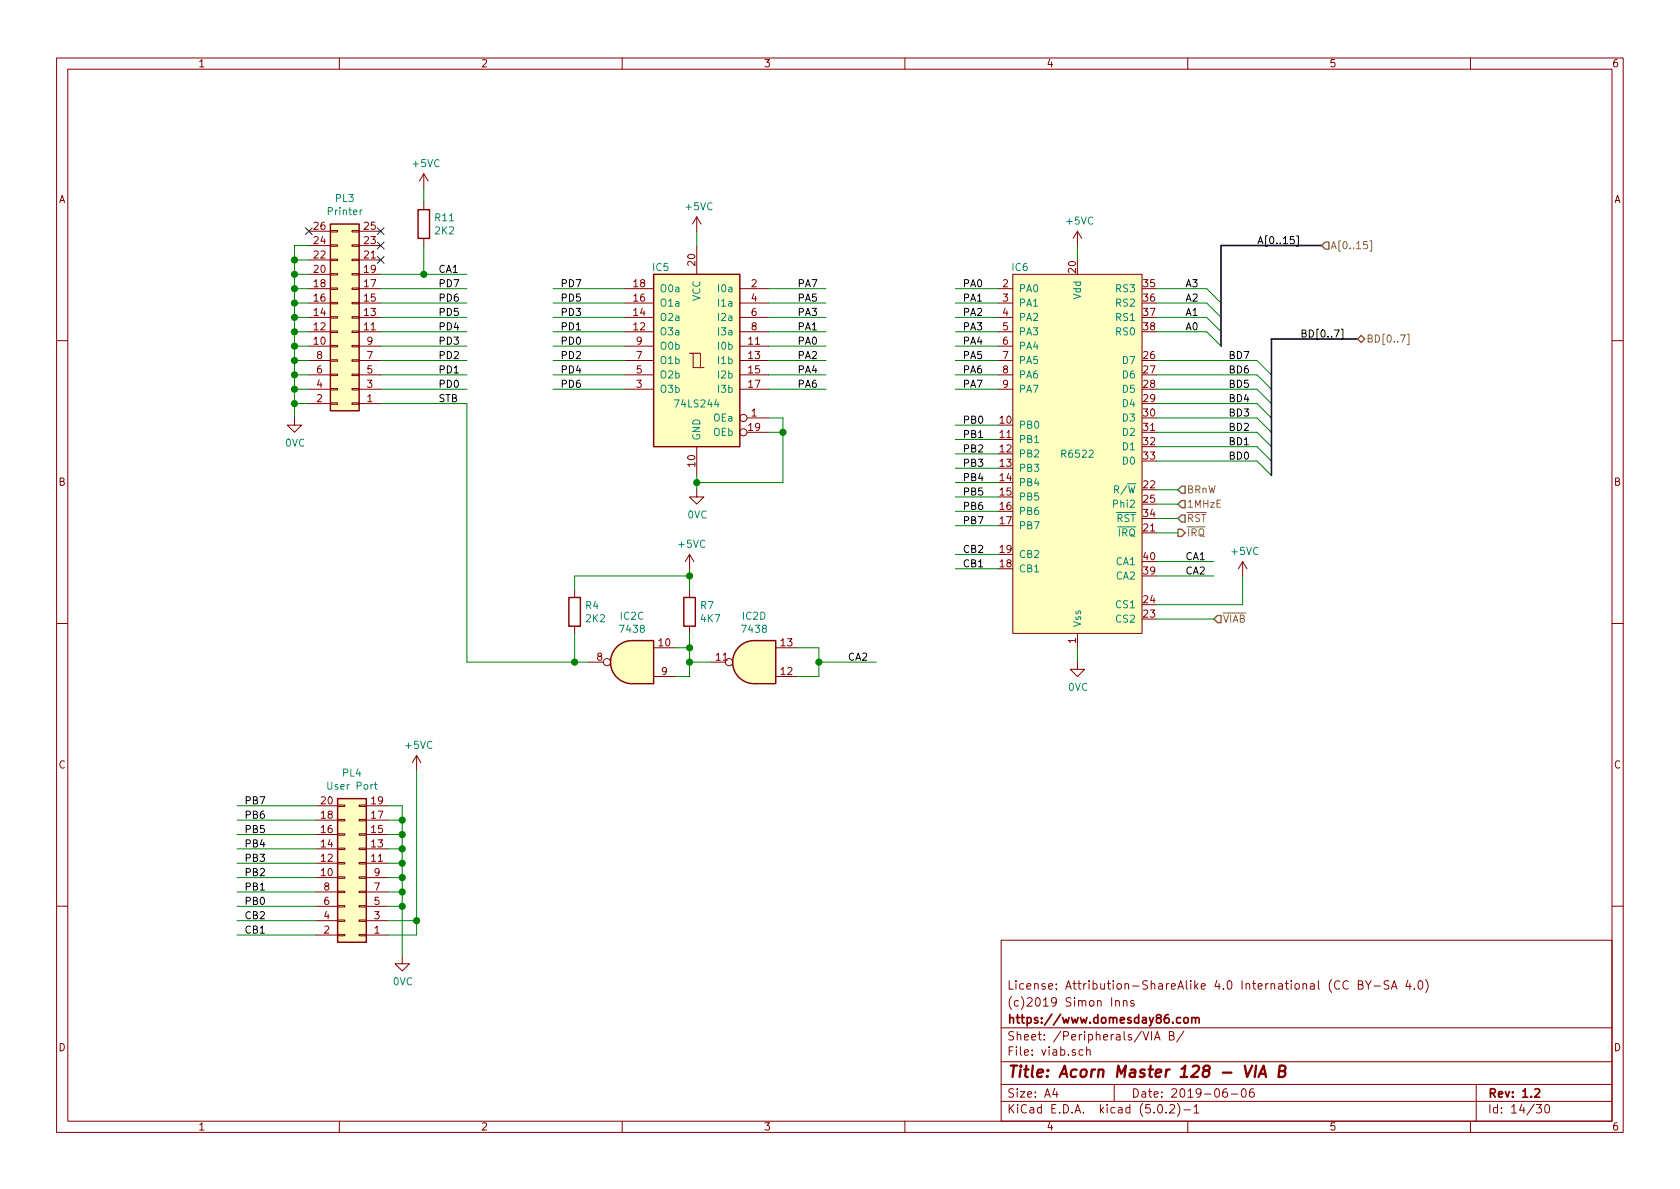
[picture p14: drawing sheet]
<svg xmlns="http://www.w3.org/2000/svg" width="297mm" height="210mm" viewBox="0 0 297 210" stroke-linecap="round" stroke-linejoin="round" font-family="sans-serif">
<defs><g id="words">
<text font-size="2.8" fill="#840000" x="178" y="190.5">Title: Acorn Master 128 - VIA B</text>
<g font-size="2.1" fill="#840000">
<text x="178" y="178">(c)2019 Simon Inns</text>
<text x="178" y="175">License: Attribution-ShareAlike 4.0 International (CC BY-SA 4.0)</text>
<text x="178" y="184">Sheet: /Peripherals/VIA B/</text>
<text x="178" y="181">https://www.domesday86.com</text>
<text x="178" y="186.7">File: viab.sch</text>
<text x="178" y="196.9">KiCad E.D.A. kicad (5.0.2)-1</text>
<text x="178" y="194.1">Size: A4</text>
<text x="200" y="194.1">Date: 2019-06-06</text>
<text x="263" y="194.1">Rev: 1.2</text>
<text x="263" y="196.9">Id: 14/30</text>
</g>
<g font-size="1.8" fill="#840000">
<text x="35" y="11.9">1</text>
<text x="85" y="11.9">2</text>
<text x="135" y="11.9">3</text>
<text x="185" y="11.9">4</text>
<text x="235" y="11.9">5</text>
<text x="285" y="11.9">6</text>
<text x="10.4" y="35.9">A</text>
<text x="285.4" y="35.9">A</text>
<text x="55.5" y="40.6">26</text>
<text x="64.4" y="40.6">25</text>
<text x="55.5" y="45.7">22</text>
<text x="55.5" y="43.2">24</text>
<text x="64.4" y="45.7">21</text>
<text x="64.4" y="43.2">23</text>
<text x="122.9" y="46.9" transform="rotate(-90 122.9 46.9)">20</text>
<text x="55.5" y="53.3">16</text>
<text x="55.5" y="50.8">18</text>
<text x="55.5" y="48.3">20</text>
<text x="64.4" y="53.3">15</text>
<text x="64.4" y="50.8">17</text>
<text x="64.4" y="48.3">19</text>
<text x="112.1" y="53.3">16</text>
<text x="112.1" y="50.8">18</text>
<text x="132.9" y="50.8">2</text>
<text x="132.9" y="53.3">4</text>
<text x="177.3" y="50.8">2</text>
<text x="177.3" y="53.3">3</text>
<text x="190.2" y="48.2" transform="rotate(-90 190.2 48.2)">20</text>
<text x="202.2" y="50.8">35</text>
<text x="202.2" y="53.3">36</text>
<text x="55.5" y="58.4">12</text>
<text x="55.5" y="55.9">14</text>
<text x="64.4" y="58.4">11</text>
<text x="64.4" y="55.9">13</text>
<text x="112.1" y="58.4">12</text>
<text x="112.1" y="55.9">14</text>
<text x="132.9" y="55.9">6</text>
<text x="132.9" y="58.4">8</text>
<text x="177.3" y="55.9">4</text>
<text x="177.3" y="58.4">5</text>
<text x="202.2" y="55.9">37</text>
<text x="202.2" y="58.4">38</text>
<text x="55.5" y="61">10</text>
<text x="56" y="63.5">8</text>
<text x="64.9" y="63.5">7</text>
<text x="64.9" y="61">9</text>
<text x="112.5" y="63.5">7</text>
<text x="112.5" y="61">9</text>
<text x="132.4" y="61">11</text>
<text x="132.4" y="63.5">13</text>
<text x="177.3" y="61">6</text>
<text x="177.3" y="63.5">7</text>
<text x="202.2" y="63.5">26</text>
<text x="56" y="71.1">2</text>
<text x="56" y="68.6">4</text>
<text x="56" y="66">6</text>
<text x="64.9" y="71.1">1</text>
<text x="64.9" y="68.6">3</text>
<text x="64.9" y="66">5</text>
<text x="112.5" y="68.6">3</text>
<text x="112.5" y="66">5</text>
<text x="132.4" y="66">15</text>
<text x="132.4" y="68.6">17</text>
<text x="177.3" y="66">8</text>
<text x="177.3" y="68.6">9</text>
<text x="202.2" y="66">27</text>
<text x="202.2" y="68.6">28</text>
<text x="202.2" y="71.1">29</text>
<text x="132.4" y="76.2">19</text>
<text x="132.9" y="73.7">1</text>
<text x="176.8" y="74.9">10</text>
<text x="176.8" y="77.5">11</text>
<text x="202.2" y="73.7">30</text>
<text x="202.2" y="76.2">31</text>
<text x="122.9" y="82.5" transform="rotate(-90 122.9 82.5)">10</text>
<text x="176.8" y="80">12</text>
<text x="176.8" y="82.5">13</text>
<text x="202.2" y="78.7">32</text>
<text x="202.2" y="81.3">33</text>
<text x="10.4" y="85.9">B</text>
<text x="176.8" y="85.1">14</text>
<text x="176.8" y="87.6">15</text>
<text x="202.2" y="86.4">22</text>
<text x="202.2" y="88.9">25</text>
<text x="285.4" y="85.9">B</text>
<text x="176.8" y="90.2">16</text>
<text x="176.8" y="92.7">17</text>
<text x="202.2" y="94">21</text>
<text x="202.2" y="91.4">34</text>
<text x="176.8" y="100.3">18</text>
<text x="176.8" y="97.8">19</text>
<text x="202.2" y="101.6">39</text>
<text x="202.2" y="99.1">40</text>
<text x="202.2" y="106.7">24</text>
<text x="190.2" y="113.8" transform="rotate(-90 190.2 113.8)">1</text>
<text x="202.2" y="109.2">23</text>
<text x="105.6" y="116.8">8</text>
<text x="116.5" y="114.3">10</text>
<text x="117" y="119.4">9</text>
<text x="126.7" y="116.8">11</text>
<text x="138.1" y="119.4">12</text>
<text x="138.1" y="114.3">13</text>
<text x="10.4" y="135.9">C</text>
<text x="285.4" y="135.9">C</text>
<text x="56.8" y="142.2">20</text>
<text x="65.7" y="142.2">19</text>
<text x="56.8" y="149.9">14</text>
<text x="56.8" y="147.3">16</text>
<text x="56.8" y="144.8">18</text>
<text x="65.7" y="149.9">13</text>
<text x="65.7" y="147.3">15</text>
<text x="65.7" y="144.8">17</text>
<text x="56.8" y="154.9">10</text>
<text x="56.8" y="152.4">12</text>
<text x="65.7" y="152.4">11</text>
<text x="66.2" y="154.9">9</text>
<text x="57.3" y="160">6</text>
<text x="57.3" y="157.5">8</text>
<text x="66.2" y="160">5</text>
<text x="66.2" y="157.5">7</text>
<text x="57.3" y="165.1">2</text>
<text x="57.3" y="162.6">4</text>
<text x="66.2" y="165.1">1</text>
<text x="66.2" y="162.6">3</text>
<text x="10.4" y="185.9">D</text>
<text x="285.4" y="185.9">D</text>
<text x="35" y="199.9">1</text>
<text x="85" y="199.9">2</text>
<text x="135" y="199.9">3</text>
<text x="185" y="199.9">4</text>
<text x="235" y="199.9">5</text>
<text x="285" y="199.9">6</text>
</g>
<g font-size="1.8" fill="#008484">
<text x="73.1" y="29.6">+5VC</text>
<text x="59.3" y="35.7">PL3</text>
<text x="58.1" y="38">Printer</text>
<text x="77" y="39.1">R11</text>
<text x="77" y="41.4">2K2</text>
<text x="121.3" y="37.2">+5VC</text>
<text x="188.6" y="39.7">+5VC</text>
<text x="115.4" y="47.9">IC5</text>
<text x="179" y="47.9">IC6</text>
<text x="116.6" y="51.7">O0a</text>
<text x="123.8" y="53.3" transform="rotate(-90 123.8 53.3)">VCC</text>
<text x="127.3" y="51.7">I0a</text>
<text x="180.1" y="51.7">PA0</text>
<text x="191.1" y="52.9" transform="rotate(-90 191.1 52.9)">Vdd</text>
<text x="197.5" y="51.7">RS3</text>
<text x="116.6" y="59.3">O3a</text>
<text x="116.6" y="56.8">O2a</text>
<text x="116.6" y="54.2">O1a</text>
<text x="127.3" y="54.2">I1a</text>
<text x="127.3" y="56.8">I2a</text>
<text x="127.3" y="59.3">I3a</text>
<text x="180.1" y="54.2">PA1</text>
<text x="180.1" y="56.8">PA2</text>
<text x="180.1" y="59.3">PA3</text>
<text x="197.5" y="54.2">RS2</text>
<text x="197.5" y="56.8">RS1</text>
<text x="197.5" y="59.3">RS0</text>
<text x="116.6" y="64.4">O1b</text>
<text x="116.6" y="61.8">O0b</text>
<text x="127.2" y="61.8">I0b</text>
<text x="127.2" y="64.4">I1b</text>
<text x="180.1" y="61.8">PA4</text>
<text x="180.1" y="64.4">PA5</text>
<text x="198.7" y="64.4">D7</text>
<text x="116.6" y="69.5">O3b</text>
<text x="116.6" y="66.9">O2b</text>
<text x="127.2" y="66.9">I2b</text>
<text x="127.2" y="69.5">I3b</text>
<text x="180.1" y="66.9">PA6</text>
<text x="180.1" y="69.5">PA7</text>
<text x="198.7" y="66.9">D6</text>
<text x="198.7" y="69.5">D5</text>
<text x="119.6" y="72.1">74LS244</text>
<text x="123.8" y="78" transform="rotate(-90 123.8 78)">GND</text>
<text x="126.2" y="77.1">OEb</text>
<text x="126.3" y="74.5">OEa</text>
<text x="180.1" y="75.8">PB0</text>
<text x="198.7" y="72">D4</text>
<text x="198.7" y="74.5">D3</text>
<text x="198.7" y="77.1">D2</text>
<text x="50.5" y="79">0VC</text>
<text x="180.1" y="78.4">PB1</text>
<text x="180.1" y="80.9">PB2</text>
<text x="180.1" y="83.4">PB3</text>
<text x="187.9" y="80.9">R6522</text>
<text x="198.7" y="79.6">D1</text>
<text x="198.7" y="82.2">D0</text>
<text x="180.1" y="86">PB4</text>
<text x="180.1" y="88.5">PB5</text>
<text x="197.2" y="89.8">Phi2</text>
<text x="197.5" y="87.2">R/W</text>
<text x="121.6" y="91.7">0VC</text>
<text x="180.1" y="91.1">PB6</text>
<text x="180.1" y="93.6">PB7</text>
<text x="197.4" y="92.3">RST</text>
<text x="197.8" y="94.9">IRQ</text>
<text x="120.1" y="96.9">+5VC</text>
<text x="180.1" y="101.2">CB1</text>
<text x="180.1" y="98.7">CB2</text>
<text x="197.4" y="99.9">CA1</text>
<text x="217.9" y="98.1">+5VC</text>
<text x="103.6" y="107.7">R4</text>
<text x="123.9" y="107.7">R7</text>
<text x="197.4" y="102.5">CA2</text>
<text x="197.5" y="107.6">CS1</text>
<text x="103.7" y="110">2K2</text>
<text x="109.7" y="109.6">IC2C</text>
<text x="109.8" y="111.9">7438</text>
<text x="124" y="110">4K7</text>
<text x="131.3" y="109.6">IC2D</text>
<text x="131.4" y="111.9">7438</text>
<text x="191.1" y="111" transform="rotate(-90 191.1 111)">Vss</text>
<text x="197.5" y="110.1">CS2</text>
<text x="188.9" y="122.2">0VC</text>
<text x="60.6" y="137.3">PL4</text>
<text x="71.8" y="132.4">+5VC</text>
<text x="58.3" y="139.6">User Port</text>
<text x="69.5" y="174.2">0VC</text>
</g>
<g font-size="1.8">
<text x="222.2" y="43.2">A[0..15]</text>
<text x="77.5" y="50.8">PD7</text>
<text x="77.5" y="53.3">PD6</text>
<text x="77.5" y="48.3">CA1</text>
<text x="99.1" y="50.8">PD7</text>
<text x="99.1" y="53.3">PD5</text>
<text x="141" y="50.8">PA7</text>
<text x="141" y="53.3">PA5</text>
<text x="170.2" y="50.8">PA0</text>
<text x="170.2" y="53.3">PA1</text>
<text x="209.5" y="50.8">A3</text>
<text x="209.5" y="53.3">A2</text>
<text x="77.5" y="55.9">PD5</text>
<text x="77.5" y="58.4">PD4</text>
<text x="99.1" y="55.9">PD3</text>
<text x="99.1" y="58.4">PD1</text>
<text x="141" y="55.9">PA3</text>
<text x="141" y="58.4">PA1</text>
<text x="170.2" y="55.9">PA2</text>
<text x="170.2" y="58.4">PA3</text>
<text x="209.5" y="55.9">A1</text>
<text x="209.5" y="58.4">A0</text>
<text x="229.9" y="59.7">BD[0..7]</text>
<text x="77.5" y="61">PD3</text>
<text x="77.5" y="63.5">PD2</text>
<text x="99.1" y="61">PD0</text>
<text x="99.1" y="63.5">PD2</text>
<text x="141" y="61">PA0</text>
<text x="141" y="63.5">PA2</text>
<text x="170.2" y="61">PA4</text>
<text x="170.2" y="63.5">PA5</text>
<text x="217.2" y="63.5">BD7</text>
<text x="77.5" y="66">PD1</text>
<text x="77.5" y="68.6">PD0</text>
<text x="77.5" y="71.1">STB</text>
<text x="99.1" y="66">PD4</text>
<text x="99.1" y="68.6">PD6</text>
<text x="141" y="66">PA4</text>
<text x="141" y="68.6">PA6</text>
<text x="170.2" y="66">PA6</text>
<text x="170.2" y="68.6">PA7</text>
<text x="217.2" y="66">BD6</text>
<text x="217.2" y="68.6">BD5</text>
<text x="217.2" y="71.1">BD4</text>
<text x="170.2" y="74.9">PB0</text>
<text x="170.2" y="77.5">PB1</text>
<text x="217.2" y="73.7">BD3</text>
<text x="217.2" y="76.2">BD2</text>
<text x="170.2" y="80">PB2</text>
<text x="170.2" y="82.5">PB3</text>
<text x="217.2" y="78.7">BD1</text>
<text x="217.2" y="81.3">BD0</text>
<text x="170.2" y="85.1">PB4</text>
<text x="170.2" y="87.6">PB5</text>
<text x="170.2" y="90.2">PB6</text>
<text x="170.2" y="92.7">PB7</text>
<text x="170.2" y="97.8">CB2</text>
<text x="170.2" y="100.3">CB1</text>
<text x="209.5" y="99.1">CA1</text>
<text x="209.5" y="101.6">CA2</text>
<text x="149.9" y="116.8">CA2</text>
<text x="43.2" y="142.2">PB7</text>
<text x="43.2" y="144.8">PB6</text>
<text x="43.2" y="147.3">PB5</text>
<text x="43.2" y="149.9">PB4</text>
<text x="43.2" y="152.4">PB3</text>
<text x="43.2" y="154.9">PB2</text>
<text x="43.2" y="157.5">PB1</text>
<text x="43.2" y="160">PB0</text>
<text x="43.2" y="162.6">CB2</text>
<text x="43.2" y="165.1">CB1</text>
</g>
<g font-size="1.8" fill="#848400">
<text x="235.2" y="44.1">A[0..15]</text>
<text x="241.6" y="60.6">BD[0..7]</text>
<text x="209.8" y="89.8">1MHzE</text>
<text x="209.8" y="87.2">BRnW</text>
<text x="209.8" y="92.3">RST</text>
<text x="209.8" y="94.9">IRQ</text>
<text x="216.2" y="110.1">VIAB</text>
</g>
</g></defs>
<g fill="none" stroke="#840000" stroke-width=".18">
<path d="M10 10.3h277v189.9h-277zM12 12.2h273v186.1h-273zM60 10.3v1.9M110 10.3v1.9M160 10.3v1.9M210 10.3v1.9M260 10.3v1.9M74.9 30.7v2.6M74.9 35.8v1.3M74.9 30.7l-.7 1.3M74.9 30.7l.8 1.3M123.2 38.3v2.6"/>
<path d="M123.2 38.3l-.8 1.3M123.2 38.3l.8 1.3M54.6 58.7h3.8M54.6 56.1h3.8M54.6 53.6h3.8M54.6 51h3.8M54.6 48.5h3.8M54.6 46h3.8M54.6 43.4h3.8M54.6 40.9h3.8M58.4 40.8h1.3v.2h-1.3zM58.4 43.3h1.3v.3h-1.3z"/>
<path d="M58.4 45.8h1.3v.3h-1.3zM58.4 48.4h1.3v.2h-1.3zM58.4 50.9h1.3v.3h-1.3zM58.4 53.5h1.3v.2h-1.3zM58.4 56h1.3v.3h-1.3zM58.4 58.5h1.3v.3h-1.3zM62.2 40.8h1.3v.2h-1.3zM62.2 43.3h1.3v.3h-1.3zM62.2 45.8h1.3v.3h-1.3zM62.2 48.4h1.3v.2h-1.3zM62.2 50.9h1.3v.3h-1.3zM62.2 53.5h1.3v.2h-1.3z"/>
<path d="M62.2 56h1.3v.3h-1.3zM62.2 58.5h1.3v.3h-1.3zM63.5 58.7h3.8M63.5 56.1h3.8M63.5 53.6h3.8M63.5 51h3.8M63.5 48.5h3.8M63.5 46h3.8M63.5 43.4h3.8M63.5 40.9h3.8M74.9 42.2v1.2M110.5 58.7h5.1"/>
<path d="M110.5 56.1h5.1M110.5 53.6h5.1M110.5 51h5.1M123.2 43.4v5.1M130.8 58.7h5.1M130.8 56.1h5.1M130.8 53.6h5.1M130.8 51h5.1M176.5 58.7h2.6M176.5 56.1h2.6M176.5 53.6h2.6M176.5 51h2.6"/>
<path d="M179.1 48.5h22.8v63.5h-22.8zM190.5 40.9v2.5M190.5 40.9l-.8 1.3M190.5 40.9l.8 1.3M10 60.2h2M52.1 73.9v1.3h1.2l-1.2 1.2-1.3-1.2h1.3M54.6 71.4h3.8M54.6 61.2h3.8M54.6 68.8h3.8M54.6 66.3h3.8M54.6 63.7h3.8M58.4 61.1h1.3v.2h-1.3z"/>
<path d="M58.4 63.6h1.3v.3h-1.3zM58.4 66.2h1.3v.2h-1.3zM58.4 68.7h1.3v.3h-1.3zM58.4 71.2h1.3v.3h-1.3zM62.2 61.1h1.3v.2h-1.3zM62.2 63.6h1.3v.3h-1.3zM62.2 66.2h1.3v.2h-1.3zM62.2 68.7h1.3v.3h-1.3zM62.2 71.2h1.3v.3h-1.3zM63.5 71.4h3.8M63.5 61.2h3.8M63.5 68.8h3.8"/>
<path d="M63.5 66.3h3.8M63.5 63.7h3.8M110.5 61.2h5.1M110.5 68.8h5.1M110.5 66.3h5.1M110.5 63.7h5.1M121.9 62.5h.7v2.5h1.9M122.6 62.5h1.2v2.5M123.2 79v5.1M130.8 61.2h5.1M130.8 68.8h5.1M130.8 66.3h5.1"/>
<path d="M130.8 63.7h5.1M132.1 73.9h3.8M132.1 76.4h3.8M176.5 61.2h2.6M176.5 68.8h2.6M176.5 66.3h2.6M176.5 63.7h2.6M285 60.2h2M121.9 98v2.6M121.9 98l-.7 1.3M121.9 98l.8 1.3M123.2 86.6v1.3h1.3l-1.3 1.2-1.3-1.2h1.3"/>
<path d="M219.7 99.3l-.8 1.3M219.7 99.3v2.5M219.7 99.3l.8 1.3M10 110.3h2M101.6 104.4v1.3M101.6 110.7v1.3M104.1 117.1h2.6M115.6 114.5h3.8M115.6 119.6h3.8M121.9 104.4v1.3M121.9 110.7v1.3M125.7 117.1h2.6"/>
<path d="M137.2 114.5h3.8M137.2 119.6h3.8M190.5 117.1v1.3h1.3l-1.3 1.2-1.3-1.2h1.3M190.5 112v2.5M285 110.3h2M73.7 133.6l-.8 1.3M73.7 133.6v2.5M73.7 133.6l.7 1.3M55.9 155.2h3.8M55.9 152.6h3.8M55.9 150.1h3.8M55.9 147.6h3.8"/>
<path d="M55.9 145h3.8M55.9 142.5h3.8M55.9 157.7h3.8M59.7 142.4h1.3v.2h-1.3zM59.7 144.9h1.3v.3h-1.3zM59.7 147.4h1.3v.3h-1.3zM59.7 150h1.3v.2h-1.3zM59.7 152.5h1.3v.3h-1.3zM59.7 155.1h1.3v.2h-1.3zM59.7 157.6h1.3v.3h-1.3zM63.5 142.4h1.3v.2h-1.3zM63.5 144.9h1.3v.3h-1.3z"/>
<path d="M63.5 147.4h1.3v.3h-1.3zM63.5 150h1.3v.2h-1.3zM63.5 152.5h1.3v.3h-1.3zM63.5 155.1h1.3v.2h-1.3zM63.5 157.6h1.3v.3h-1.3zM64.8 155.2h3.8M64.8 152.6h3.8M64.8 150.1h3.8M64.8 147.6h3.8M64.8 145h3.8M64.8 142.5h3.8M64.8 157.7h3.8"/>
<path d="M10 160.2h2M55.9 165.3h3.8M55.9 162.8h3.8M55.9 160.3h3.8M59.7 160.1h1.3v.3h-1.3zM59.7 162.7h1.3v.2h-1.3zM59.7 165.2h1.3v.3h-1.3zM63.5 160.1h1.3v.3h-1.3zM63.5 162.7h1.3v.2h-1.3zM63.5 165.2h1.3v.3h-1.3zM64.8 165.3h3.8M64.8 162.8h3.8"/>
<path d="M64.8 160.3h3.8M71.1 169.2v1.2h1.3l-1.3 1.3-1.3-1.3h1.3M177 166.3h108v32h-108zM197.3 177.1v-.1a.37 .37 0 0 1 .6 .1v.8M197.3 176.9v1M198.6 177.1l.2-.2 .4 .1 .1 .9M198.6 176.9v1M200.5 177a.37 .37 0 0 0-.6 .1l.1 .3 .5 .1 .1 .1-.3 .3-.4-.1M238.4 173.6a.7 .7 0 0 0-.9 .2 .7 .7 0 0 0 .1 .9 .55 .55 0 0 0 .8 .1M240.2 174.1l.7-.1v-.3l-.1-.2-.6-.1v1.5h.5l.3-.3a.41 .41 0 0 0-.4-.5M241.4 173.4l.5 .8 .5-.8M241.9 174.2v.7"/>
<path d="M242.9 174.4h1.2M245.6 173.5l-.6-.1-.3 .3 .1 .3 .7 .4v.4l-.2 .1-.6-.1M246 174.9l.5-1.5 .5 1.5M246.2 174.5h.7M248.9 173.3l-.3 1.1h.9M249.3 173.9v1M250.1 174.8v.1M250.9 173.6l.3-.2a.94 .94 0 0 1 0 1.5l-.4-.3-.1-.6zM252.1 173.2a1.71 1.71 0 0 1 0 2.3M285 160.2h2M60 198.3v1.9M110 198.3v1.9"/>
<path d="M160 198.3v1.9M177 194.8h108M177 191.8h108M177 187.8h108M177 181.8h108M186.5 192.5l-.4 1h1M186.8 193v1M191.5 185.7l-.4-.1-.3 .3v.6l.3 .1 .4-.1M192.1 185.7l.2-.1 .4 .1 .1 .9M192.1 185.1v1.5M197 191.8v3M202.1 182.4l.5 1.5 .5-1.5"/>
<path d="M203.6 182.4v1.5M204.1 183.9l.5-1.5 .5 1.5M204.3 183.5h.7M204.8 195.5l.4-.2a.94 .94 0 0 1 0 1.5 .79 .79 0 0 1-.4-1.3zM206.2 196.7v.1M206.8 183.1h.5l.2-.1v-.3l-.2-.3h-.5v1.5h.5l.3-.3a.41 .41 0 0 0-.3-.5M206.8 195.5l.2-.2h.4l.2 .2 .1 .3-.1 .2-.8 .8h.9M208.2 195.1a1.71 1.71 0 0 1 0 2.3M209.3 196.3h1.2M209.3 182.3l-1.2 2M210 198.3v1.9M211.1 195.8l.4-.5v1.5"/>
<path d="M211.1 196.8h.9M216.9 192.5a.62 .62 0 0 0-.7 .7l.1 .7 .2 .1 .5-.1v-.5l-.1-.2-.4-.1-.3 .3M217.7 193.5h1.1M219.6 192.7l.4-.2a.94 .94 0 0 1 0 1.5 .82 .82 0 0 1-.4-1.3zM221.6 192.5a.59 .59 0 0 0-.7 .7l.1 .7 .2 .1 .5-.1 .1-.5-.2-.2-.4-.1-.3 .3M260 198.3v1.9M261 191.8v6.5M271.6 195.3h.9l-.4 .6 .4 .1v.7l-.2 .1-.7-.1M273.3 195.4l.3-.1a.94 .94 0 0 1 0 1.5h-.1a1 1 0 0 1-.2-1.4z"/>
<circle cx="131.4" cy="73.9" r=".63"/>
<circle cx="131.4" cy="76.4" r=".63"/>
<circle cx="107.3" cy="117.1" r=".63"/>
<circle cx="128.9" cy="117.1" r=".63"/>
</g>
<path d="M210.7 179.9v1M208.7 180l-.4-.1-.3 .3 .1 .6 .2 .1 .4-.1M209.4 180.1l.2-.2 .4 .2 .1 .5-.1 .2-.4 .1-.2-.1zM210.7 180.1l.1-.1a.37 .37 0 0 1 .6 .1v.8M211.4 180.1l.2-.2 .3 .1 .1 .9M271.4 192.7l.2-.2h.4l.2 .5-.9 1h.9" fill="none" stroke="#840000" stroke-width=".3"/>
<path d="M220.1 188.4l.4 2 .9-2M222.1 188.4l-.3 2M222.5 190.4l.9-2 .5 2M222.8 189.9h.9M226.2 189.4l.9-.1a.47 .47 0 0 0 .2-.5 .47 .47 0 0 0-.3-.4h-.7l-.3 2h.8a.53 .53 0 0 0 .4-.5 .53 .53 0 0 0-.4-.5" fill="none" stroke="#840000" stroke-width=".41"/>
<g fill="#ffffc2" stroke="#ffffc2" stroke-width=".18">
<path d="M58.4 39.6h5.1v33h-5.1z"/>
<path d="M59.7 141.2h5.1v25.4h-5.1z"/>
<path d="M115.6 48.5h15.2v30.5h-15.2z"/>
<path d="M109.1 114.4a3.7 3.7 0 0 1 2.7-1.1v7.6a3.8 3.8 0 0 1-3.6-2.3 3.8 3.8 0 0 1 .9-4.2z"/>
<path d="M111.8 113.3h3.8v7.6h-3.8z"/>
<path d="M130.7 114.4a3.7 3.7 0 0 1 2.6-1.1v7.6a3.8 3.8 0 0 1-3.5-2.3 3.8 3.8 0 0 1 .9-4.2z"/>
<path d="M133.3 113.3h3.9v7.6h-3.9z"/>
<path d="M179.1 48.5h22.8v63.5h-22.8z"/>
</g>
<path d="M58.4 39.6h5.1v33h-5.1zM73.9 37.1h2v5.1h-2zM115.6 48.5h15.2v30.5h-15.2zM100.6 105.7h2v5h-2zM109.1 114.4a3.7 3.7 0 0 1 2.7-1.1h3.8v7.6h-3.8a3.8 3.8 0 0 1-3.6-2.3 3.8 3.8 0 0 1 .9-4.2zM120.9 105.7h2v5h-2zM130.7 114.4a3.7 3.7 0 0 1 2.6-1.1h3.9v7.6h-3.9a3.8 3.8 0 0 1-3.5-2.3 3.8 3.8 0 0 1 .9-4.2zM59.7 141.2h5.1v25.4h-5.1z" fill="none" stroke="#840000" stroke-width=".25"/>
<path d="M64 37.1l-.2 .1-.1 .2M66.2 138.7h.5M66.4 138.3v1.1l.3 .2" fill="none" stroke="#008484" stroke-width=".18"/>
<g fill="none" stroke="#008400" stroke-width=".18">
<path d="M74.9 33.3v2.5M52.1 51h2.5M52.1 53.6h2.5M52.1 56.1h2.5M52.1 58.7h2.5M52.1 46h2.5M52.1 48.5h2.5M54.6 43.4h-2.5v30.5M67.3 51h15.2M67.3 53.6h15.2M67.3 56.1h15.2M67.3 58.7h15.2"/>
<path d="M67.3 48.5h15.2M74.9 43.4v5.1M97.8 51h12.7M97.8 53.6h12.7M97.8 56.1h12.7M97.8 58.7h12.7M123.2 40.9v2.5M135.9 51h10.1M135.9 53.6h10.1M135.9 56.1h10.1M135.9 58.7h10.1M168.9 51h7.6"/>
<path d="M168.9 53.6h7.6M168.9 56.1h7.6M168.9 58.7h7.6M190.5 43.4v2.6M204.5 51h8.9l2.5 2.6M204.5 53.6h8.9l2.5 2.5M204.5 56.1h8.9l2.5 2.6M204.5 58.7h8.9l2.5 2.5M52.1 61.2h2.5M52.1 63.7h2.5M52.1 66.3h2.5M52.1 68.8h2.5"/>
<path d="M52.1 71.4h2.5M67.3 61.2h15.2M67.3 63.7h15.2M67.3 66.3h15.2M67.3 68.8h15.2M67.3 71.4h15.2v45.7h21.6M97.8 61.2h12.7M97.8 63.7h12.7M97.8 66.3h12.7M97.8 68.8h12.7M135.9 61.2h10.1M135.9 63.7h10.1"/>
<path d="M135.9 66.3h10.1M135.9 68.8h10.1M135.9 73.9h2.5v11.4h-15.2M135.9 76.4h2.5M168.9 61.2h7.6M168.9 63.7h7.6M168.9 66.3h7.6M168.9 68.8h7.6M168.9 75.2h7.6M168.9 77.7h7.6M204.5 63.7h17.7l2.6 2.6M204.5 66.3h17.7l2.6 2.5"/>
<path d="M204.5 68.8h17.7l2.6 2.6M204.5 71.4h17.7l2.6 2.5M204.5 73.9h17.7l2.6 2.5M204.5 76.4h17.7l2.6 2.6M204.5 79h17.7l2.6 2.5M123.2 84.1v2.5M168.9 85.3h7.6M168.9 80.3h7.6M168.9 82.8h7.6M168.9 87.9h7.6M168.9 90.4h7.6M168.9 93h7.6"/>
<path d="M168.9 98h7.6M204.5 99.3h10.1M204.5 86.6h3.8M204.5 89.1h3.8M204.5 91.7h3.8M204.5 94.2h3.8M204.5 81.5h17.7l2.6 2.6M101.6 112v5.1M119.4 114.5h2.5M121.9 101.8h-20.3v2.6M121.9 112v7.6h-2.5M121.9 117.1h3.8"/>
<path d="M121.9 100.6v3.8M141 114.5h3.8v5.1h-3.8M144.8 117.1h10.1M168.9 100.6h7.6M190.5 114.5v2.6M204.5 101.8h10.1M204.5 109.5h10.1M219.7 101.8v5.1h-15.2M73.7 136.1v29.2h-5.1M41.9 142.5h14M41.9 145h14M41.9 147.6h14"/>
<path d="M41.9 150.1h14M41.9 152.6h14M41.9 155.2h14M41.9 157.7h14M68.6 142.5h2.5v26.7M68.6 145h2.5M68.6 147.6h2.5M68.6 150.1h2.5M68.6 152.6h2.5M68.6 155.2h2.5M68.6 157.7h2.5M41.9 160.3h14"/>
<path d="M41.9 162.8h14M41.9 165.3h14M68.6 160.3h2.5M68.6 162.8h5.1"/>
</g>
<path d="M54 40.3l1.2 1.2M55.2 40.3l-1.2 1.2M66.7 40.3l1.2 1.2M66.7 42.8l1.2 1.2M66.7 45.4l1.2 1.2M67.9 40.3l-1.2 1.2M67.9 42.8l-1.2 1.2M67.9 45.4l-1.2 1.2" fill="none" stroke="#000084" stroke-width=".18"/>
<g fill="#008400" stroke="#008400" stroke-width=".25">
<circle cx="52.1" cy="46" r=".51"/>
<circle cx="52.1" cy="48.5" r=".51"/>
<circle cx="52.1" cy="51" r=".51"/>
<circle cx="52.1" cy="53.6" r=".51"/>
<circle cx="52.1" cy="56.1" r=".51"/>
<circle cx="52.1" cy="58.7" r=".51"/>
<circle cx="52.1" cy="61.2" r=".51"/>
<circle cx="52.1" cy="63.7" r=".51"/>
<circle cx="52.1" cy="66.3" r=".51"/>
<circle cx="52.1" cy="68.8" r=".51"/>
<circle cx="52.1" cy="71.4" r=".51"/>
<circle cx="123.2" cy="85.3" r=".51"/>
<circle cx="138.4" cy="76.4" r=".51"/>
<circle cx="73.7" cy="162.8" r=".51"/>
<circle cx="71.1" cy="145" r=".51"/>
<circle cx="71.1" cy="160.3" r=".51"/>
<circle cx="71.1" cy="152.6" r=".51"/>
<circle cx="71.1" cy="155.2" r=".51"/>
<circle cx="71.1" cy="157.7" r=".51"/>
<circle cx="71.1" cy="150.1" r=".51"/>
<circle cx="71.1" cy="147.6" r=".51"/>
<circle cx="74.9" cy="48.5" r=".51"/>
<circle cx="144.8" cy="117.1" r=".51"/>
<circle cx="121.9" cy="117.1" r=".51"/>
<circle cx="121.9" cy="114.5" r=".51"/>
<circle cx="121.9" cy="101.8" r=".51"/>
<circle cx="101.6" cy="117.1" r=".51"/>
</g>
<path d="M234.3 42.8h.6v1.3h-.6l-.6-.7zM240 59.9l.7-.6 .6 .6-.6 .7zM208.3 93.6h.6l.6 .6-.6 .7h-.6zM208.9 91.1h.6v1.2h-.6l-.6-.6zM208.9 88.5h.6v1.3h-.6l-.6-.7zM208.9 86h.6v1.2h-.6l-.6-.6zM215.3 108.8h.6v1.3h-.6l-.7-.6z" fill="none" stroke="#848400" stroke-width=".25"/>
<path d="M233.7 43.4h-17.8v17.8M240 59.9h-15.2v24.2" fill="none" stroke="#000084" stroke-width=".3"/>
<path d="M229.3 41.7h.3v1.8h-.3M235.9 58.3h.9l-.6 1.3M237.1 58.2h.3v1.8h-.3" fill="none" stroke="#000" stroke-width=".18"/>
<path d="M242.2 42.6h.3v1.8h-.3M247.6 59.2h.9l-.6 1.3M248.8 59.1h.3v1.8h-.3" fill="none" stroke="#848400" stroke-width=".18"/>
<use href="#words"/>
</svg>
